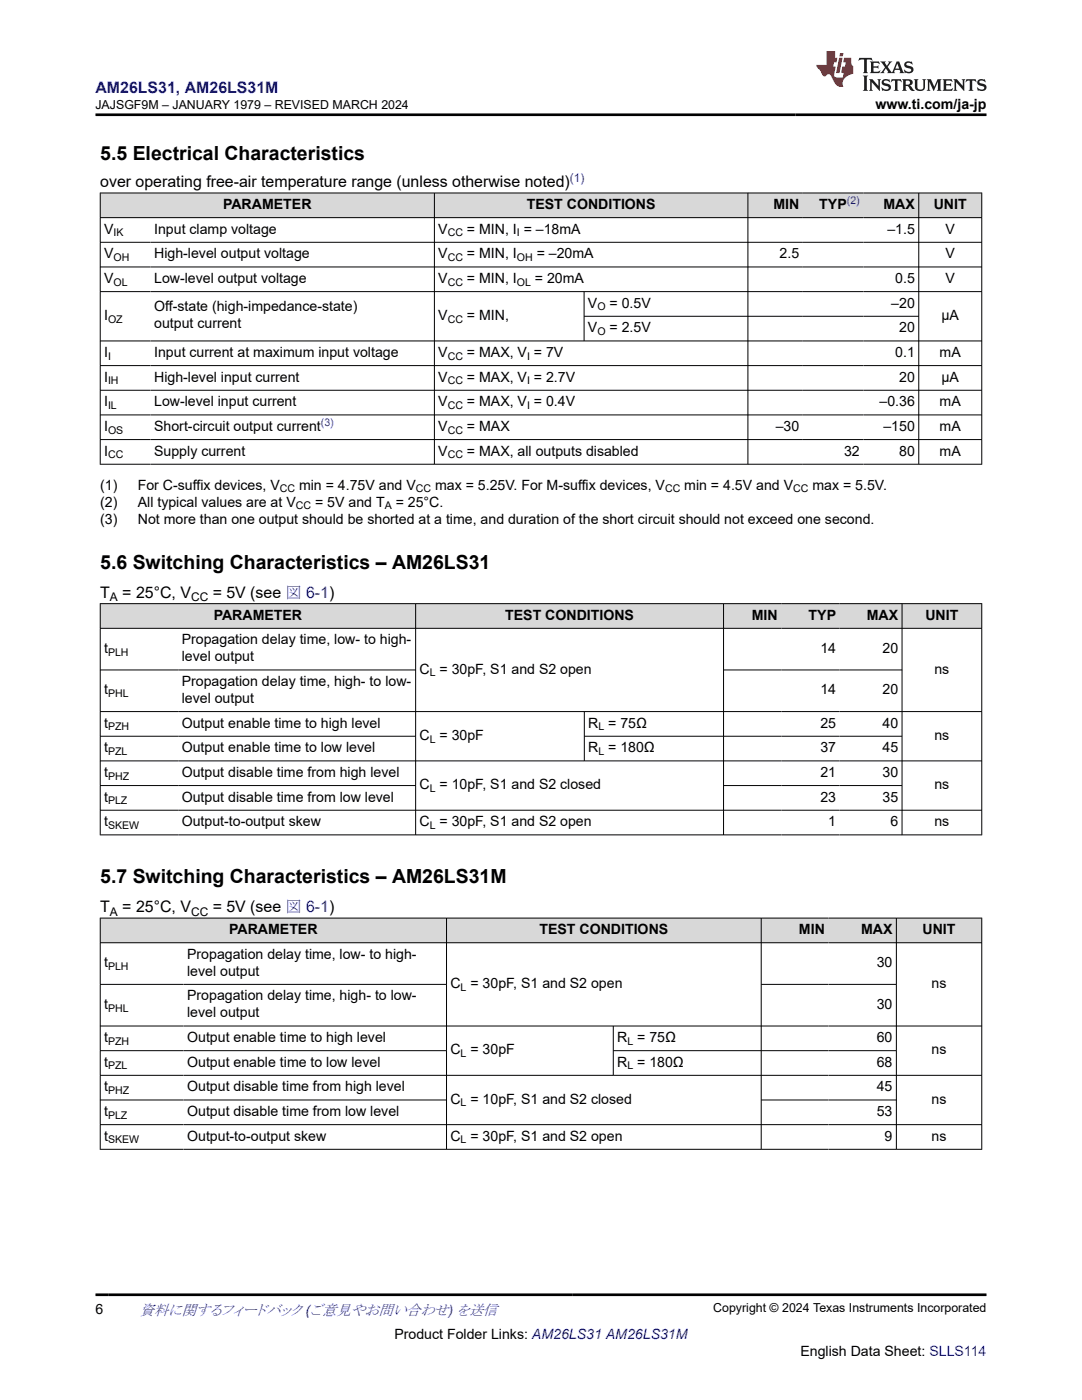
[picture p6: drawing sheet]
<svg xmlns="http://www.w3.org/2000/svg" width="216mm" height="279mm" viewBox="0 0 216 279" stroke-linecap="round" stroke-linejoin="round" font-family="sans-serif">
<defs><g id="words">
<g font-size="3.9">
<text x="20" y="31.9">5.5 Electrical Characteristics</text>
<text x="20" y="113.5">5.6 Switching Characteristics – AM26LS31</text>
<text x="20" y="176.3">5.7 Switching Characteristics – AM26LS31M</text>
</g>
<text font-size="3.2" fill="#00f" x="19" y="18.6">AM26LS31, AM26LS31M</text>
<g font-size="3.2">
<text x="20" y="37.4">over operating free-air temperature range (unless otherwise noted)</text>
<text x="20" y="119.3">T</text>
<text x="24.4" y="119.3">= 25°C, V</text>
<text x="42.4" y="119.3">= 5V (see 図 6-1)</text>
<text x="20" y="182.1">T</text>
<text x="24.4" y="182.1">= 25°C, V</text>
<text x="42.4" y="182.1">= 5V (see 図 6-1)</text>
</g>
<text font-size="3" fill="#00f" x="27.9" y="262.4">資料に関するフィードバック (ご意見やお問い合わせ) を送信</text>
<g font-size="2.8">
<text x="174.7" y="21.7">www.ti.com/ja-jp</text>
<text x="44.5" y="41.7">PARAMETER</text>
<text x="105.1" y="41.7">TEST CONDITIONS</text>
<text x="154.3" y="41.7">MIN</text>
<text x="163.5" y="41.7">TYP</text>
<text x="176.3" y="41.7">MAX</text>
<text x="186.3" y="41.7">UNIT</text>
<text x="20.8" y="46.6">V</text>
<text x="30.8" y="46.6">Input clamp voltage</text>
<text x="87.4" y="46.6">V</text>
<text x="93.2" y="46.6">= MIN, I = –18mA</text>
<text x="177.1" y="46.6">–1.5</text>
<text x="188.7" y="46.6">V</text>
<text x="20.8" y="51.5">V</text>
<text x="30.8" y="51.5">High-level output voltage</text>
<text x="87.4" y="51.5">V</text>
<text x="93.2" y="51.5">= MIN, I</text>
<text x="107.1" y="51.5">= –20mA</text>
<text x="155.6" y="51.5">2.5</text>
<text x="188.7" y="51.5">V</text>
<text x="20.8" y="56.5">V</text>
<text x="30.8" y="56.5">Low-level output voltage</text>
<text x="87.4" y="56.5">V</text>
<text x="93.2" y="56.5">= MIN, I</text>
<text x="106.7" y="56.5">= 20mA</text>
<text x="178.6" y="56.5">0.5</text>
<text x="188.7" y="56.5">V</text>
<text x="20.8" y="63.9">I</text>
<text x="30.8" y="62.2">Off-state (high-impedance-state)</text>
<text x="30.8" y="65.5">output current</text>
<text x="87.4" y="63.9">V</text>
<text x="93.2" y="63.9">= MIN,</text>
<text x="117.3" y="61.4">V</text>
<text x="121.6" y="61.4">= 0.5V</text>
<text x="177.9" y="61.4">–20</text>
<text x="187.9" y="63.9">μA</text>
<text x="20.8" y="71.2">I</text>
<text x="30.8" y="71.2">Input current at maximum input voltage</text>
<text x="87.4" y="71.2">V</text>
<text x="93.2" y="71.2">= MAX, V = 7V</text>
<text x="117.3" y="66.3">V</text>
<text x="121.6" y="66.3">= 2.5V</text>
<text x="178.6" y="71.2">0.1</text>
<text x="179.4" y="66.3">20</text>
<text x="187.5" y="71.2">mA</text>
<text x="20.8" y="76.2">I</text>
<text x="30.8" y="76.2">High-level input current</text>
<text x="87.4" y="76.2">V</text>
<text x="93.2" y="76.2">= MAX, V = 2.7V</text>
<text x="179.4" y="76.2">20</text>
<text x="187.9" y="76.2">μA</text>
<text x="20.8" y="81.1">I</text>
<text x="30.8" y="81.1">Low-level input current</text>
<text x="87.4" y="81.1">V</text>
<text x="93.2" y="81.1">= MAX, V = 0.4V</text>
<text x="175.5" y="81.1">–0.36</text>
<text x="187.5" y="81.1">mA</text>
<text x="20.8" y="86">I</text>
<text x="30.8" y="86">Short-circuit output current</text>
<text x="87.4" y="86">V</text>
<text x="93.2" y="86">= MAX</text>
<text x="154.8" y="86">–30</text>
<text x="176.3" y="86">–150</text>
<text x="187.5" y="86">mA</text>
<text x="20.8" y="90.9">I</text>
<text x="30.8" y="90.9">Supply current</text>
<text x="87.4" y="90.9">V</text>
<text x="93.2" y="90.9">= MAX, all outputs disabled</text>
<text x="168.4" y="90.9">32</text>
<text x="179.4" y="90.9">80</text>
<text x="187.5" y="90.9">mA</text>
<text x="20" y="97.7">(1)</text>
<text x="20" y="101.1">(2)</text>
<text x="27.5" y="97.7">For C-suffix devices, V</text>
<text x="27.5" y="101.1">All typical values are at V</text>
<text x="59.7" y="97.7">min = 4.75V and V</text>
<text x="62.9" y="101.1">= 5V and T</text>
<text x="79" y="101.1">= 25°C.</text>
<text x="86.8" y="97.7">max = 5.25V. For M-suffix devices, V</text>
<text x="136.5" y="97.7">min = 4.5V and V</text>
<text x="162.1" y="97.7">max = 5.5V.</text>
<text x="20" y="104.5">(3)</text>
<text x="27.5" y="104.5">Not more than one output should be shorted at a time, and duration of the short circuit should not exceed one second.</text>
<text x="42.6" y="123.7">PARAMETER</text>
<text x="100.8" y="123.7">TEST CONDITIONS</text>
<text x="150" y="123.7">MIN</text>
<text x="161.3" y="123.7">TYP</text>
<text x="173" y="123.7">MAX</text>
<text x="184.7" y="123.7">UNIT</text>
<text x="20.8" y="130.3">t</text>
<text x="36.3" y="128.6">Propagation delay time, low- to high-</text>
<text x="36.3" y="132">level output</text>
<text x="163.7" y="130.3">14</text>
<text x="176.1" y="130.3">20</text>
<text x="36.3" y="136.9">Propagation delay time, high- to low-</text>
<text x="83.7" y="134.4">C = 30pF, S1 and S2 open</text>
<text x="186.5" y="134.4">ns</text>
<text x="20.8" y="138.6">t</text>
<text x="36.3" y="140.3">level output</text>
<text x="163.7" y="138.6">14</text>
<text x="176.1" y="138.6">20</text>
<text x="20.8" y="145.2">t</text>
<text x="36.3" y="145.2">Output enable time to high level</text>
<text x="83.7" y="147.7">C = 30pF</text>
<text x="117.4" y="145.2">R = 75Ω</text>
<text x="163.7" y="145.2">25</text>
<text x="176.1" y="145.2">40</text>
<text x="186.5" y="147.7">ns</text>
<text x="20.8" y="150.1">t</text>
<text x="20.8" y="155">t</text>
<text x="36.3" y="150.1">Output enable time to low level</text>
<text x="36.3" y="155">Output disable time from high level</text>
<text x="117.4" y="150.1">R = 180Ω</text>
<text x="163.7" y="150.1">37</text>
<text x="163.7" y="155">21</text>
<text x="176.1" y="150.1">45</text>
<text x="176.1" y="155">30</text>
<text x="20.8" y="160">t</text>
<text x="36.3" y="160">Output disable time from low level</text>
<text x="83.7" y="157.5">C = 10pF, S1 and S2 closed</text>
<text x="163.7" y="160">23</text>
<text x="176.1" y="160">35</text>
<text x="186.5" y="157.5">ns</text>
<text x="20.8" y="164.9">t</text>
<text x="36.3" y="164.9">Output-to-output skew</text>
<text x="83.7" y="164.9">C = 30pF, S1 and S2 open</text>
<text x="165.3" y="164.9">1</text>
<text x="177.7" y="164.9">6</text>
<text x="186.5" y="164.9">ns</text>
<text x="37.3" y="191.3">Propagation delay time, low- to high-</text>
<text x="45.7" y="186.4">PARAMETER</text>
<text x="107.6" y="186.4">TEST CONDITIONS</text>
<text x="159.4" y="186.4">MIN</text>
<text x="171.8" y="186.4">MAX</text>
<text x="184.1" y="186.4">UNIT</text>
<text x="20.8" y="193">t</text>
<text x="37.3" y="194.7">level output</text>
<text x="89.9" y="197.2">C = 30pF, S1 and S2 open</text>
<text x="175" y="193">30</text>
<text x="185.9" y="197.2">ns</text>
<text x="20.8" y="201.3">t</text>
<text x="37.3" y="199.6">Propagation delay time, high- to low-</text>
<text x="37.3" y="203">level output</text>
<text x="175" y="201.3">30</text>
<text x="20.8" y="208">t</text>
<text x="37.3" y="208">Output enable time to high level</text>
<text x="123.1" y="208">R = 75Ω</text>
<text x="175" y="208">60</text>
<text x="20.8" y="212.9">t</text>
<text x="37.3" y="212.9">Output enable time to low level</text>
<text x="89.9" y="210.4">C = 30pF</text>
<text x="123.1" y="212.9">R = 180Ω</text>
<text x="175" y="212.9">68</text>
<text x="185.9" y="210.4">ns</text>
<text x="20.8" y="217.8">t</text>
<text x="37.3" y="217.8">Output disable time from high level</text>
<text x="89.9" y="220.3">C = 10pF, S1 and S2 closed</text>
<text x="175" y="217.8">45</text>
<text x="185.9" y="220.3">ns</text>
<text x="20.8" y="222.7">t</text>
<text x="20.8" y="227.6">t</text>
<text x="37.3" y="222.7">Output disable time from low level</text>
<text x="37.3" y="227.6">Output-to-output skew</text>
<text x="89.9" y="227.6">C = 30pF, S1 and S2 open</text>
<text x="175" y="222.7">53</text>
<text x="176.5" y="227.6">9</text>
<text x="185.9" y="227.6">ns</text>
<text x="19" y="262.1">6</text>
<text x="78.7" y="267.2">Product Folder Links: AM26LS31 AM26LS31M</text>
<text x="159.7" y="270.6">English Data Sheet: SLLS114</text>
</g>
<g font-size="2.5">
<text x="19" y="21.8">JAJSGF9M – JANUARY 1979 – REVISED MARCH 2024</text>
<text x="142.3" y="261.8">Copyright © 2024 Texas Instruments Incorporated</text>
</g>
<text font-size="2.4" fill="#00f" x="113.7" y="36.3">(1)</text>
<g font-size="2.4">
<text x="21.9" y="120">A</text>
<text x="38.1" y="120">CC</text>
<text x="21.9" y="182.7">A</text>
<text x="38.1" y="182.7">CC</text>
</g>
<g font-size="2.1" fill="#00f">
<text x="169" y="40.8">(2)</text>
<text x="64" y="85.1">(3)</text>
</g>
<g font-size="2.1">
<text x="22.6" y="47.2">IK</text>
<text x="89.3" y="47.2">CC</text>
<text x="103.1" y="47.2">I</text>
<text x="22.6" y="52.1">OH</text>
<text x="89.3" y="52.1">CC</text>
<text x="103.1" y="52.1">OH</text>
<text x="22.6" y="57">OL</text>
<text x="89.3" y="57">CC</text>
<text x="103.1" y="57">OL</text>
<text x="21.6" y="64.4">OZ</text>
<text x="89.3" y="64.4">CC</text>
<text x="119.2" y="62">O</text>
<text x="21.6" y="71.8">I</text>
<text x="89.3" y="71.8">CC</text>
<text x="105.2" y="71.8">I</text>
<text x="119.2" y="66.9">O</text>
<text x="21.6" y="76.7">IH</text>
<text x="89.3" y="76.7">CC</text>
<text x="105.2" y="76.7">I</text>
<text x="21.6" y="81.6">IL</text>
<text x="89.3" y="81.6">CC</text>
<text x="105.2" y="81.6">I</text>
<text x="21.6" y="86.6">OS</text>
<text x="89.3" y="86.6">CC</text>
<text x="21.6" y="91.5">CC</text>
<text x="89.3" y="91.5">CC</text>
<text x="55.8" y="98.3">CC</text>
<text x="59" y="101.7">CC</text>
<text x="76.8" y="101.7">A</text>
<text x="83" y="98.3">CC</text>
<text x="132.7" y="98.3">CC</text>
<text x="158.3" y="98.3">CC</text>
<text x="21.6" y="130.8">PLH</text>
<text x="85.7" y="135">L</text>
<text x="21.6" y="139.2">PHL</text>
<text x="21.6" y="145.8">PZH</text>
<text x="85.7" y="148.2">L</text>
<text x="119.4" y="145.8">L</text>
<text x="21.6" y="150.7">PZL</text>
<text x="21.6" y="155.6">PHZ</text>
<text x="119.4" y="150.7">L</text>
<text x="21.6" y="160.5">PLZ</text>
<text x="85.7" y="158.1">L</text>
<text x="21.6" y="165.5">SKEW</text>
<text x="85.7" y="165.5">L</text>
<text x="21.6" y="193.6">PLH</text>
<text x="91.9" y="197.8">L</text>
<text x="21.6" y="201.9">PHL</text>
<text x="21.6" y="208.5">PZH</text>
<text x="125.2" y="208.5">L</text>
<text x="21.6" y="213.4">PZL</text>
<text x="91.9" y="211">L</text>
<text x="125.2" y="213.4">L</text>
<text x="21.6" y="218.4">PHZ</text>
<text x="91.9" y="220.8">L</text>
<text x="21.6" y="223.3">PLZ</text>
<text x="21.6" y="228.2">SKEW</text>
<text x="91.9" y="228.2">L</text>
</g>
</g></defs>
<g fill="#d8d8d8">
<path d="M20 38.5h175.9v4.9h-175.9z" fill-rule="evenodd"/>
<path d="M20.1 38.6h66.5v4.8h-66.5z" fill-rule="evenodd"/>
<path d="M86.7 38.6h62.5v4.8h-62.5z" fill-rule="evenodd"/>
<path d="M149.3 38.6h10.9v4.8h-10.9z" fill-rule="evenodd"/>
<path d="M160.2 38.6h12.1v4.8h-12.1z" fill-rule="evenodd"/>
<path d="M172.3 38.6h11v4.8h-11z" fill-rule="evenodd"/>
<path d="M183.4 38.6h12.4v4.8h-12.4z" fill-rule="evenodd"/>
</g>
<g fill="none" stroke="#000" stroke-width=".2">
<path d="M19.9 38.5h176.1M20 38.5v54.2M86.7 38.5v54.2M149.2 38.5v54.2M183.3 38.5v54.2M195.9 38.5v54.2M19.9 43.4h176.1M19.9 48.4h176.1M19.9 53.3h176.1M19.9 58.2h176.1M116.5 58.2v9.9M19.9 68h176.1"/>
<path d="M19.9 73h176.1M19.9 77.9h176.1M116.5 63.1h66.9M19.9 82.8h176.1M19.9 87.7h176.1M19.9 92.6h176.1"/>
</g>
<g fill="#d8d8d8">
<path d="M20 120.5h175.9v4.9h-175.9z" fill-rule="evenodd"/>
<path d="M20.1 120.5h62.8v4.8h-62.8z" fill-rule="evenodd"/>
<path d="M83 120.5h61.3v4.8h-61.3z" fill-rule="evenodd"/>
<path d="M144.4 120.5h11.5v4.8h-11.5z" fill-rule="evenodd"/>
<path d="M155.9 120.5h11.6v4.8h-11.6z" fill-rule="evenodd"/>
<path d="M167.5 120.5h12.4v4.8h-12.4z" fill-rule="evenodd"/>
<path d="M180.1 120.5h15.7v4.8h-15.7z" fill-rule="evenodd"/>
</g>
<g fill="none" stroke="#000" stroke-width=".2">
<path d="M19.9 120.5h176.1M19.9 125.4h176.1M19.9 133.7h63.1M20 120.4v46.3M82.9 120.4v46.3M144.4 120.4v46.3M144.4 133.7h35.7M180 120.4v46.3M195.9 120.4v46.3M19.9 142h176.1M19.9 146.9h63.1M19.9 156.8h63.1"/>
<path d="M116.6 146.9h63.5M116.6 142v9.9M144.4 156.8h35.7M196 151.9h-176.1M19.9 161.7h176.1M19.9 166.6h176.1"/>
</g>
<g fill="#d8d8d8">
<path d="M20 183.2h175.9v4.9h-175.9z" fill-rule="evenodd"/>
<path d="M20.1 183.3h68.9v4.8h-68.9z" fill-rule="evenodd"/>
<path d="M89.2 183.3h62.6v4.8h-62.6z" fill-rule="evenodd"/>
<path d="M152 183.3h13.3v4.8h-13.3z" fill-rule="evenodd"/>
<path d="M165.3 183.3h13.5v4.8h-13.5z" fill-rule="evenodd"/>
<path d="M178.9 183.3h16.9v4.8h-16.9z" fill-rule="evenodd"/>
</g>
<g fill="none" stroke="#000" stroke-width=".2">
<path d="M19.9 183.2h176.1M19.9 188.1h176.1M19.9 196.5h69.3M20 183.2v46.2M89.1 183.2v46.2M151.9 183.2v46.2M151.9 196.5h27M178.9 183.2v46.2M195.9 183.2v46.2M19.9 204.8h176.1M19.9 209.7h69.3M19.9 219.5h69.3"/>
<path d="M122.4 209.7h56.5M122.4 204.8v9.9M151.9 219.5h27M196 214.6h-176.1M19.9 224.4h176.1M19.9 229.4h176.1"/>
</g>
<path d="M171.5 11.6l-.2 .5 .5-.2h.6v.1v2.2l-.2 .4h1l-.2-.4v-2.2v-.1h.5l.5 .2-.1-.5zM173.6 12.3l.2 .4v1.5l-.2 .4h1.9l.1-.6a1.08 1.08 0 0 1-1.3 .2v-.7h.6l.4 .2v-.7l-.4 .2h-.6v-.5l.2-.2a1 1 0 0 1 1 .3l-.1-.5zM175.7 12.3l.9 1.1-1 1.2h.9l-.2-.2 .5-.8 .4 .8-.2 .2h1.6l-.2-.2 .2-.5h.9l.1 .5-.1 .2h.9l-.2-.3-.8-2h-.5l-.9 2.2-.9-1.1 .9-1.1h-.8l.2 .2-.4 .6-.4-.6 .2-.2zM179 12.7l.4 1h-.7zM180.7 12.4a.65 .65 0 0 0-.2 .7 .65 .65 0 0 0 .6 .5l.6 .1 .1 .3a.79 .79 0 0 1-.7 .4 .79 .79 0 0 1-.7-.5l.1 .7 .2-.1a.93 .93 0 0 0 1.1 .1 .93 .93 0 0 0 .4-1 1.46 1.46 0 0 0-1.2-.6l-.1-.3a1.09 1.09 0 0 1 1.2 .2l-.2-.6-.1 .1-.5-.2zM172.2 15.1l.2 .4v2.2l-.2 .4h1l-.2-.4v-2.2l.2-.4zM173.4 15.8l.2 .4v1.5l-.2 .4h.8l-.3-.4 .1-1.3 1.6 1.8v-2l.2-.4h-.7l.1 .2 .1 1.1-1.2-1.3zM176.2 15.9a.65 .65 0 0 0-.2 .8 .65 .65 0 0 0 .6 .4l.6 .2 .1 .2a.79 .79 0 0 1-.7 .4 .79 .79 0 0 1-.7-.5l.1 .7 .2-.1a.93 .93 0 0 0 1.1 .1 .93 .93 0 0 0 .4-.9 1.46 1.46 0 0 0-1.2-.6l-.1-.4a1.09 1.09 0 0 1 1.2 .2l-.1-.6-.2 .1-.5-.1zM177.9 15.8l-.1 .6a.63 .63 0 0 1 .8-.3v1.6l-.3 .4h1l-.2-.4v-1.6a.66 .66 0 0 1 .8 .3l-.1-.6zM180 15.8l.2 .4v1.5l-.2 .4h1l-.2-.2-.1-.7h.5l.1 .2a.79 .79 0 0 0 1.2 .6l-1-.9a.61 .61 0 0 0 .6-.6 .61 .61 0 0 0-.5-.7zM180.8 16.1h.1a.47 .47 0 0 1 .5 .1 .47 .47 0 0 1 .1 .5l-.1 .1-.7 .1zM182.3 15.8l.2 .2a2.27 2.27 0 0 0 .4 2 1.04 1.04 0 0 0 1.7-.7v-1.3l.2-.2h-.8l.2 .4v1.1a.6 .6 0 0 1-.6 .6 .6 .6 0 0 1-.6-.6v-1.1l.3-.4zM184.9 15.8l.2 .4v1.5l-.2 .4h.8l-.3-.4v-1.4l.9 1.9 .9-1.9v1.4l-.3 .4h1l-.2-.4v-1.5l.2-.4h-.8l-.7 1.5-.6-1.5zM188.1 15.8l.2 .4v1.5l-.2 .4h1.9l.1-.6a1.09 1.09 0 0 1-1.3 .2v-.7h.6l.4 .2v-.6l-.4 .2h-.6v-.6l.2-.1a1.01 1.01 0 0 1 1 .3l-.1-.6zM190.2 15.8l.3 .4v1.5l-.3 .4h.8l-.2-.4v-1.3l1.6 1.8v-2l.2-.4h-.7l.2 .2v1.1l-1.2-1.3zM192.8 15.8l-.1 .6a.63 .63 0 0 1 .8-.3v1.6l-.3 .4h1l-.2-.4v-1.6a.66 .66 0 0 1 .8 .3l-.1-.6zM195.2 15.9a.65 .65 0 0 0-.2 .8 .65 .65 0 0 0 .6 .4l.6 .2 .2 .2a.79 .79 0 0 1-.7 .4 .79 .79 0 0 1-.7-.5l.1 .7 .2-.1a.93 .93 0 0 0 1 .1 .93 .93 0 0 0 .5-.9 1.46 1.46 0 0 0-1.3-.6v-.4a1.09 1.09 0 0 1 1.2 .2l-.2-.6-.2 .1-.5-.1z" fill="#231f20"/>
<path d="M164.9 10.2v2.8h-2l.1 .3 .8 1a.95 .95 0 0 0 1 .9 .59 .59 0 0 1 .5-.4 .59 .59 0 0 1 .5 .4l.4 .7a1.59 1.59 0 0 0 2.1 1.4 1.61 1.61 0 0 1 1-2.3l1-.3-.1-1.5a1.59 1.59 0 0 1-.3-1.7h-1.5l-.2 .9h.6l-.2 .9h-.5l-.2 1v.2l.4 .1-.1 .9h-.7a.73 .73 0 0 1-1-.7l.3-1.5h-.5l.1-.9h.5l.2-.9h-.5v-1.3zM167.4 11.5l-.6 3.1h.7l.6-3.1zM167.6 10.6l-.1 .6h.7l.1-.6z" fill="#ed1c24"/>
<path d="M19 22.9h177.8M19 258.4h177.8" fill="none" stroke="#000" stroke-width=".53"/>
<use href="#words"/>
</svg>
